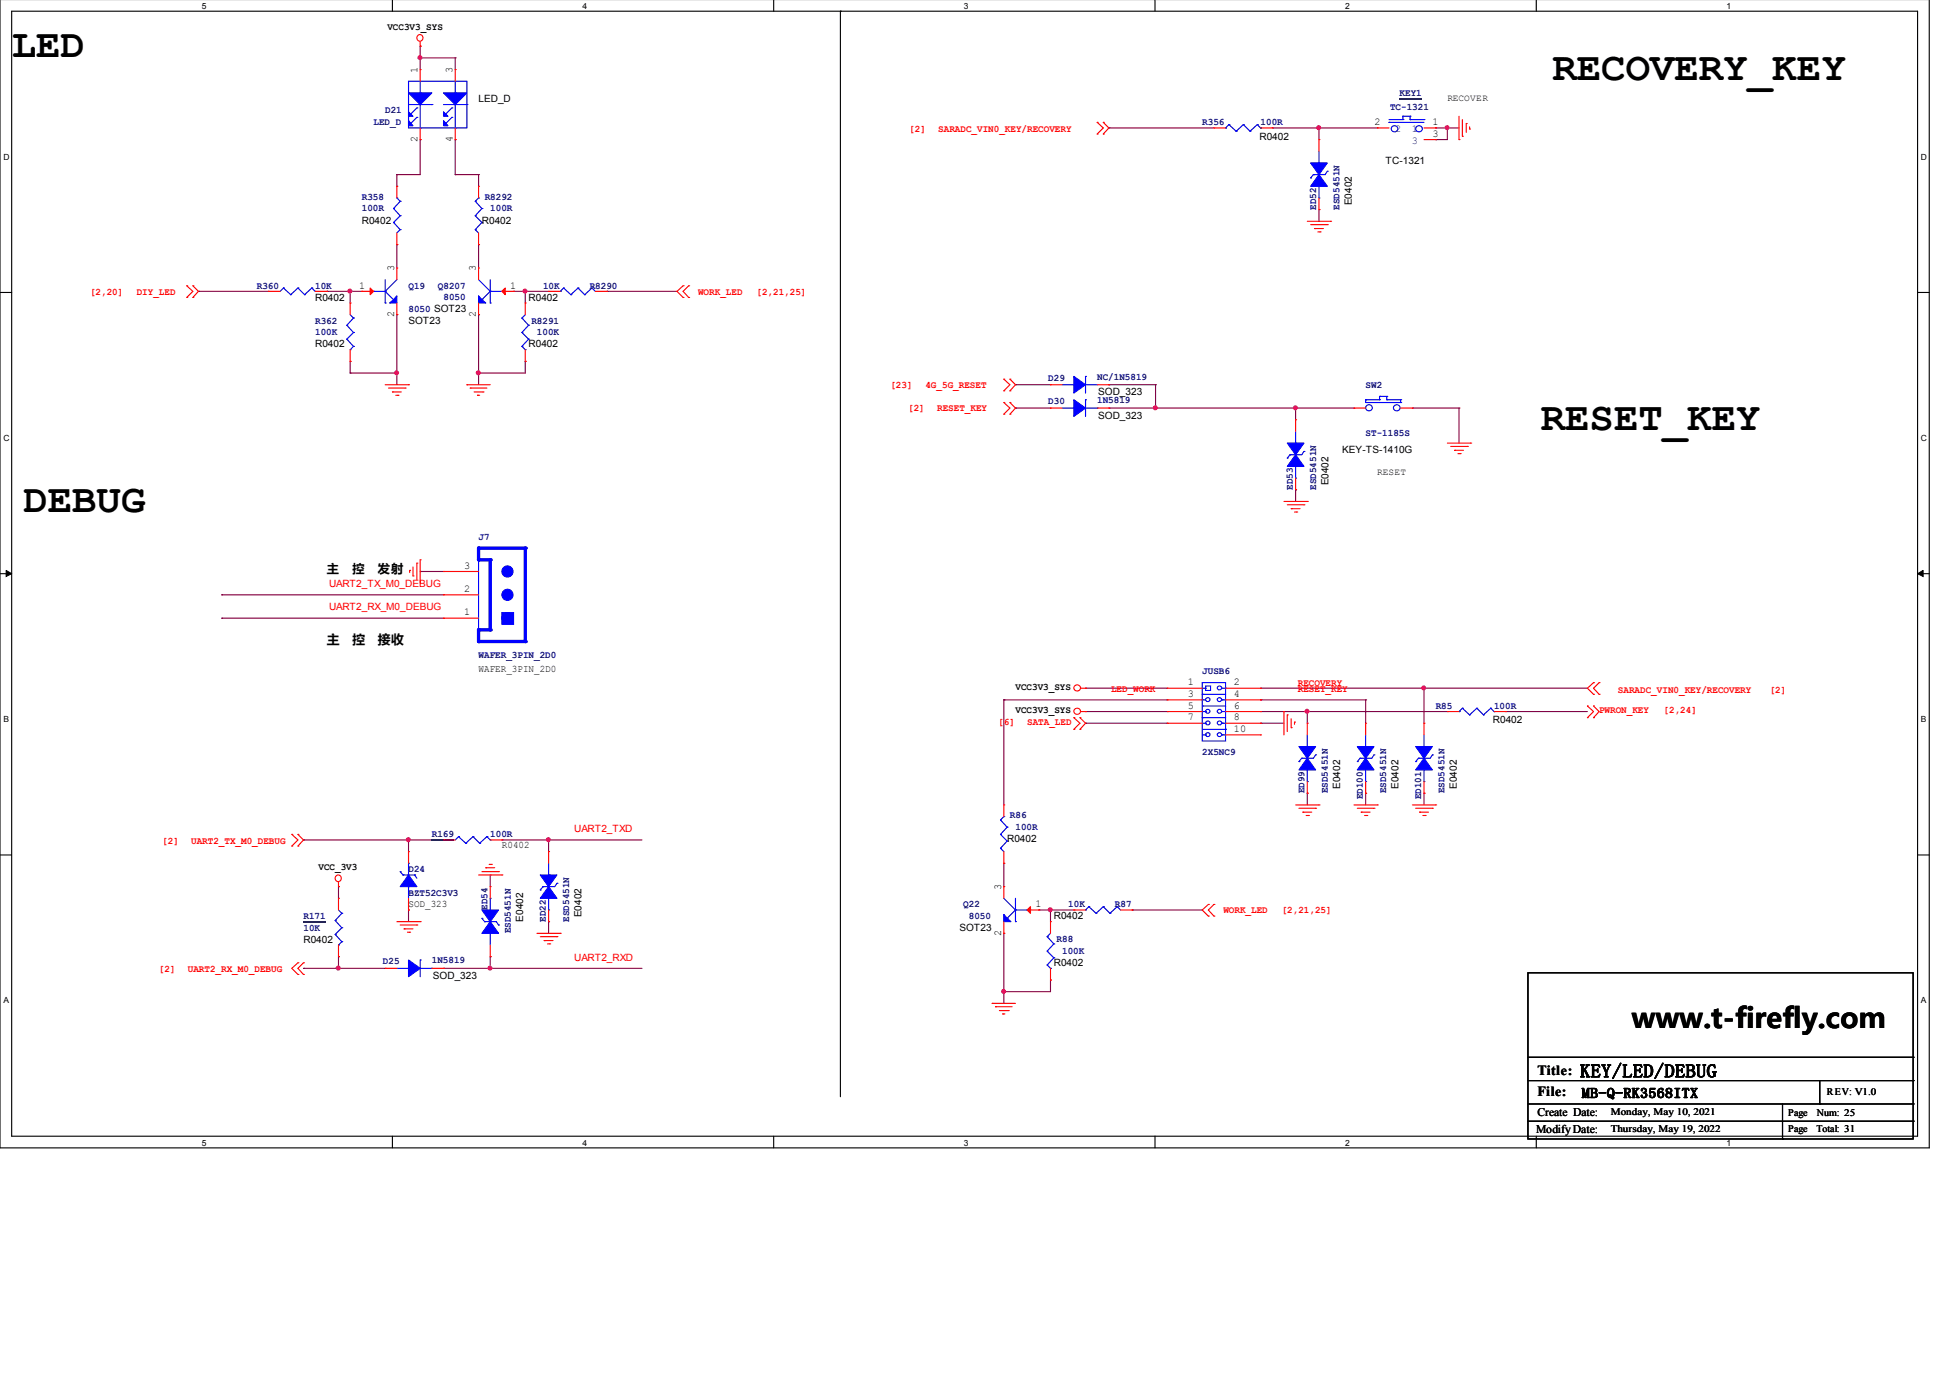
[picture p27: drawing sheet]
<svg xmlns="http://www.w3.org/2000/svg" width="297mm" height="210mm" viewBox="0 0 297 210" stroke-linecap="round" stroke-linejoin="round" font-family="sans-serif">
<defs><g id="words">
<g font-size="6.2">
<text x="1.8" y="8.7">LED</text>
<text x="236.5" y="12.2">RECOVERY_KEY</text>
<text x="234.7" y="65.5">RESET_KEY</text>
<text x="3.6" y="78">DEBUG</text>
</g>
<text font-size="4.2" x="248.6" y="156.6">www.t-firefly.com</text>
<text font-size="2.8" x="240.7" y="164.1">KEY/LED/DEBUG</text>
<g font-size="2.1">
<text x="234.2" y="163.8">Title:</text>
<text x="234.2" y="167">File:</text>
<text x="241" y="167.2">MB-Q-RK3568ITX</text>
</g>
<g font-size="1.9">
<text x="49.8" y="87.3">主</text>
<text x="53.7" y="87.3">控</text>
<text x="57.6" y="87.3">发射</text>
<text x="49.8" y="98.1">主</text>
<text x="53.7" y="98.1">控</text>
<text x="57.6" y="98.1">接收</text>
</g>
<g font-size="1.8">
<text x="234" y="172.6">Modify Date:</text>
<text x="234.2" y="170">Create Date:</text>
</g>
<g font-size="1.6">
<text x="63.6" y="11.1" transform="rotate(-90 63.6 11.1)">1</text>
<text x="68.9" y="11.1" transform="rotate(-90 68.9 11.1)">3</text>
<text x="63.6" y="21.7" transform="rotate(-90 63.6 21.7)">2</text>
<text x="68.9" y="21.7" transform="rotate(-90 68.9 21.7)">4</text>
<text x="209.4" y="19.1">2</text>
<text x="218.2" y="19.1">1</text>
<text x="218.2" y="20.8">3</text>
<text x="60" y="41.3" transform="rotate(-90 60 41.3)">3</text>
<text x="72.5" y="41.3" transform="rotate(-90 72.5 41.3)">3</text>
<text x="54.7" y="44">1</text>
<text x="77.7" y="44">1</text>
<text x="60" y="48.4" transform="rotate(-90 60 48.4)">2</text>
<text x="72.5" y="48.4" transform="rotate(-90 72.5 48.4)">2</text>
<text x="70.7" y="86.6">3</text>
<text x="70.7" y="93.7">1</text>
<text x="70.7" y="90.2">2</text>
<text x="180.9" y="104.4">1</text>
<text x="180.9" y="106.2">3</text>
<text x="180.9" y="108">5</text>
<text x="188" y="106.2">4</text>
<text x="188" y="104.4">2</text>
<text x="188" y="108">6</text>
<text x="180.9" y="109.7">7</text>
<text x="188" y="109.7">8</text>
<text x="188" y="111.5">10</text>
<text x="152.5" y="135.6" transform="rotate(-90 152.5 135.6)">3</text>
<text x="152.5" y="142.6" transform="rotate(-90 152.5 142.6)">2</text>
<text x="157.7" y="138.2">1</text>
</g>
<g font-size="1.6" fill="#004080">
<text x="212.5" y="20.2">2</text>
<text x="215.1" y="20.2">1</text>
<text x="215.1" y="21.9">3</text>
</g>
<g font-size="1.5">
<text x="59" y="4.5">VCC3V3_SYS</text>
<text x="72.9" y="15.6">LED_D</text>
<text x="191.9" y="21.3">R0402</text>
<text x="211.1" y="25">TC-1321</text>
<text x="55.1" y="34.1">R0402</text>
<text x="73.4" y="34.1">R0402</text>
<text x="205.9" y="31.3" transform="rotate(-90 205.9 31.3)">E0402</text>
<text x="48" y="45.8">R0402</text>
<text x="80.5" y="45.8">R0402</text>
<text x="48" y="52.9">R0402</text>
<text x="62.2" y="49.4">SOT23</text>
<text x="80.5" y="52.9">R0402</text>
<text x="167.3" y="60.2">SOD_323</text>
<text x="167.3" y="63.8">SOD_323</text>
<text x="204.5" y="68.9">KEY-TS-1410G</text>
<text x="202.4" y="73.9" transform="rotate(-90 202.4 73.9)">E0402</text>
<text x="72.9" y="102.4">WAFER_3PIN_2D0</text>
<text x="154.7" y="105.1">VCC3V3_SYS</text>
<text x="154.7" y="108.6">VCC3V3_SYS</text>
<text x="227.4" y="110.2">R0402</text>
<text x="204.1" y="120.2" transform="rotate(-90 204.1 120.2)">E0402</text>
<text x="213" y="120.2" transform="rotate(-90 213 120.2)">E0402</text>
<text x="221.9" y="120.2" transform="rotate(-90 221.9 120.2)">E0402</text>
<text x="76.5" y="129.2">R0402</text>
<text x="153.4" y="128.3">R0402</text>
<text x="48.5" y="132.5">VCC_3V3</text>
<text x="46.2" y="143.6">R0402</text>
<text x="62.2" y="138.1">SOD_323</text>
<text x="79.7" y="140.4" transform="rotate(-90 79.7 140.4)">E0402</text>
<text x="88.6" y="139.7" transform="rotate(-90 88.6 139.7)">E0402</text>
<text x="146.1" y="141.8">SOT23</text>
<text x="160.5" y="140.1">R0402</text>
<text x="66" y="149.1">SOD_323</text>
<text x="160.5" y="147.2">R0402</text>
<text x="278.3" y="166.8">REV: V1.0</text>
<text x="245.4" y="169.9">Monday, May 10, 2021</text>
<text x="245.4" y="172.5">Thursday, May 19, 2022</text>
<text x="272.4" y="170">Page</text>
<text x="272.4" y="172.5">Page</text>
<text x="276.7" y="172.5">Total: 31</text>
<text x="276.8" y="170">Num: 25</text>
</g>
<g font-size="1.5" fill="#000080">
<text x="58.7" y="17.3">D21</text>
<text x="211.8" y="16.8">TC-1321</text>
<text x="213.2" y="14.7">KEY1</text>
<text x="56.9" y="19.1">LED_D</text>
<text x="183.1" y="19.1">R356</text>
<text x="192" y="19.1">100R</text>
<text x="55.1" y="30.4">R358</text>
<text x="55.1" y="32.2">100R</text>
<text x="73.8" y="30.4">R8292</text>
<text x="74.7" y="32.2">100R</text>
<text x="200.5" y="31.9" transform="rotate(-90 200.5 31.9)">ED52</text>
<text x="204" y="31.9" transform="rotate(-90 204 31.9)">ESD5451N</text>
<text x="39.1" y="44">R360</text>
<text x="48" y="44">10K</text>
<text x="62.2" y="44">Q19</text>
<text x="62.2" y="47.5">8050 SOT23</text>
<text x="66.7" y="44">Q8207</text>
<text x="67.6" y="45.7">8050</text>
<text x="82.7" y="44">10K</text>
<text x="89.8" y="44">R8290</text>
<text x="48" y="49.3">R362</text>
<text x="48" y="51.1">100K</text>
<text x="80.9" y="49.3">R8291</text>
<text x="81.8" y="51.1">100K</text>
<text x="159.7" y="58">D29</text>
<text x="167.1" y="57.8">NC/1N5819</text>
<text x="208" y="59.1">SW2</text>
<text x="159.7" y="61.6">D30</text>
<text x="167.1" y="61.4">1N5819</text>
<text x="208" y="66.4">ST-1185S</text>
<text x="196.9" y="74.6" transform="rotate(-90 196.9 74.6)">ED53</text>
<text x="200.5" y="74.6" transform="rotate(-90 200.5 74.6)">ESD5451N</text>
<text x="72.9" y="82.2">J7</text>
<text x="72.9" y="100.2">WAFER_3PIN_2D0</text>
<text x="183.1" y="102.6">JUSB6</text>
<text x="218.7" y="108">R85</text>
<text x="227.6" y="108">100R</text>
<text x="183.1" y="115.1">2X5NC9</text>
<text x="153.8" y="124.6">R86</text>
<text x="198.7" y="120.8" transform="rotate(-90 198.7 120.8)">ED99</text>
<text x="202.3" y="120.8" transform="rotate(-90 202.3 120.8)">ESD5451N</text>
<text x="207.6" y="121.8" transform="rotate(-90 207.6 121.8)">ED100</text>
<text x="211.2" y="120.8" transform="rotate(-90 211.2 120.8)">ESD5451N</text>
<text x="216.5" y="121.8" transform="rotate(-90 216.5 121.8)">ED101</text>
<text x="220" y="120.8" transform="rotate(-90 220 120.8)">ESD5451N</text>
<text x="65.8" y="127.5">R169</text>
<text x="74.7" y="127.5">100R</text>
<text x="154.7" y="126.4">100R</text>
<text x="62.2" y="132.9">D24</text>
<text x="62.2" y="136.4">BZT52C3V3</text>
<text x="46.2" y="140">R171</text>
<text x="46.2" y="141.7">10K</text>
<text x="74.3" y="138.6" transform="rotate(-90 74.3 138.6)">ED54</text>
<text x="77.8" y="142.2" transform="rotate(-90 77.8 142.2)">ESD5451N</text>
<text x="83.1" y="140.4" transform="rotate(-90 83.1 140.4)">ED22</text>
<text x="86.7" y="140.4" transform="rotate(-90 86.7 140.4)">ESD5451N</text>
<text x="146.7" y="138.2">Q22</text>
<text x="147.6" y="140">8050</text>
<text x="161" y="143.5">R88</text>
<text x="162.7" y="138.2">10K</text>
<text x="169.8" y="138.2">R87</text>
<text x="58.3" y="146.9">D25</text>
<text x="65.8" y="146.7">1N5819</text>
<text x="161.8" y="145.3">100K</text>
</g>
<g font-size="1.5" fill="#f00">
<text x="138.5" y="20.2">[2]</text>
<text x="142.9" y="20.2">SARADC_VIN0_KEY/RECOVERY</text>
<text x="13.7" y="44.9">[2,20]</text>
<text x="20.8" y="44.9">DIY_LED</text>
<text x="106.3" y="44.9">WORK_LED</text>
<text x="115.2" y="44.9">[2,21,25]</text>
<text x="135.6" y="59.1">[23]</text>
<text x="141" y="59.1">4G_5G_RESET</text>
<text x="138.3" y="62.7">[2]</text>
<text x="142.7" y="62.7">RESET_KEY</text>
<text x="50.1" y="89.4">UART2_TX_M0_DEBUG</text>
<text x="50.1" y="93">UART2_RX_M0_DEBUG</text>
<text x="169.2" y="105.4">LED_WORK</text>
<text x="197.7" y="104.5">RECOVERY</text>
<text x="197.7" y="105.4">RESET_KEY</text>
<text x="246.5" y="105.5">SARADC_VIN0_KEY/RECOVERY</text>
<text x="269.6" y="105.5">[2]</text>
<text x="152.1" y="110.4">[6]</text>
<text x="156.5" y="110.4">SATA_LED</text>
<text x="243.6" y="108.6">PWRON_KEY</text>
<text x="253.4" y="108.6">[2,24]</text>
<text x="24.7" y="128.6">[2]</text>
<text x="29.1" y="128.6">UART2_TX_M0_DEBUG</text>
<text x="87.5" y="126.8">UART2_TXD</text>
<text x="186.4" y="139.1">WORK_LED</text>
<text x="195.2" y="139.1">[2,21,25]</text>
<text x="24.2" y="148">[2]</text>
<text x="28.6" y="148">UART2_RX_M0_DEBUG</text>
<text x="87.5" y="146.3">UART2_RXD</text>
</g>
<g font-size="1.4">
<text x="220.5" y="15.4">RECOVER</text>
<text x="209.8" y="72.3">RESET</text>
</g>
<g font-size="1.3">
<text x="30.7" y="1.4">5</text>
<text x="88.7" y="1.4">4</text>
<text x="146.8" y="1.4">3</text>
<text x="204.9" y="1.4">2</text>
<text x="263" y="1.4">1</text>
<text x=".5" y="24.3">D</text>
<text x="292.6" y="24.3">D</text>
<text x=".5" y="67.2">C</text>
<text x="292.6" y="67.2">C</text>
<text x=".5" y="110">B</text>
<text x="292.6" y="110">B</text>
<text x=".5" y="152.8">A</text>
<text x="292.6" y="152.8">A</text>
<text x="30.7" y="174.5">5</text>
<text x="88.7" y="174.5">4</text>
<text x="146.8" y="174.5">3</text>
<text x="204.9" y="174.5">2</text>
<text x="263" y="174.5">1</text>
</g>
</g></defs>
<path d="M0 -.1v175h293.9v-175M1.8 1.7h290.3v171.4h-290.3z" fill="none" stroke="#000" stroke-width=".17"/>
<g fill="#fff">
<path d="M30.7 .2h.6v1.3h-.6z"/>
<path d="M30.7 173.3h.6v1.4h-.6z"/>
</g>
<path d="M59.8 -.1v1.8M59.8 173.1v1.8" fill="none" stroke="#000" stroke-width=".17"/>
<g fill="#fff">
<path d="M88.7 .2h.6v1.3h-.6z"/>
<path d="M88.7 173.3h.6v1.4h-.6z"/>
</g>
<path d="M117.9 -.1v1.8M117.9 173.1v1.8" fill="none" stroke="#000" stroke-width=".17"/>
<g fill="#fff">
<path d="M146.8 .2h.6v1.3h-.6z"/>
<path d="M146.8 173.3h.6v1.4h-.6z"/>
</g>
<path d="M175.9 -.1v1.8M175.9 173.1v1.8" fill="none" stroke="#000" stroke-width=".17"/>
<g fill="#fff">
<path d="M204.9 .2h.6v1.3h-.6z"/>
<path d="M204.9 173.3h.6v1.4h-.6z"/>
</g>
<path d="M234 -.1v1.8M234 173.1v1.8" fill="none" stroke="#000" stroke-width=".17"/>
<g fill="#fff">
<path d="M263 .2h.6v1.3h-.6z"/>
<path d="M263 173.3h.6v1.4h-.6z"/>
<path d="M.5 23.1h.9v1.4h-.9z"/>
<path d="M292.6 23.1h.9v1.4h-.9z"/>
<path d="M.5 66h.9v1.3h-.9z"/>
<path d="M292.6 66h.9v1.3h-.9z"/>
</g>
<path d="M0 44.5h1.8M292.1 44.5h1.8" fill="none" stroke="#000" stroke-width=".17"/>
<g fill="#fff">
<path d="M.5 108.8h.8v1.4h-.8z"/>
<path d="M292.6 108.8h.8v1.4h-.8z"/>
</g>
<path d="M0 87.4h1.8M292.1 87.4h1.8" fill="none" stroke="#000" stroke-width=".17"/>
<path d="M.9 86.9l.9 .5-.9 .4zM292.1 87.4l.8-.5v.9z" fill="#000" stroke="#000" stroke-width=".15"/>
<g fill="#fff">
<path d="M.5 151.7h.7v1.3h-.7z"/>
<path d="M292.6 151.7h.7v1.3h-.7z"/>
</g>
<g fill="none" stroke="#000" stroke-width=".17">
<path d="M128 1.7h.1M128 1.7v165.4M0 130.2h1.8M292.1 130.2h1.8M232.7 148.2h58.7v25.3h-58.7zM232.7 161.1h58.7M232.7 164.6h58.7M232.7 168.2h58.7M232.7 170.8h58.7M271.5 173.5h.1M271.5 168.2v5.3M277.2 168.2h.1"/>
<path d="M277.2 164.6v3.6M291.4 161.1h.1M291.4 164.6h.1M291.4 168.2h.1M291.4 170.8h.1"/>
</g>
<g fill="none" stroke="#800040" stroke-width=".17">
<path d="M64 7h.1M64 8.8h.1M64 7v3.6M64 8.8h5.3M69.3 8.8h.1M69.3 8.8v1.8M168.9 19.5h.1M168.9 19.5h16M193.8 19.5h.1M193.8 19.5h16M200.9 19.5h.1M200.9 19.5v1.8"/>
<path d="M218.7 19.5h.1M218.7 19.5h3.5M220.5 19.5h.1M220.5 19.5v1.8h-1.8M60.5 37.3h.1M60.5 26.6h.1M60.5 26.6v1.8M60.5 37.3v3.5M64 21.3h.1M64 21.3v5.3h-3.5M69.3 26.6h.1M69.3 21.3h.1"/>
<path d="M69.3 26.6h3.6M69.3 21.3v5.3M72.9 37.3h.1M72.9 26.6h.1M72.9 26.6v1.8M72.9 37.3v3.5M200.9 31.9h.1M200.9 31.9v1.8M218.7 21.3h.1M30.2 44.4h.1M30.2 44.4h10.7M49.8 44.4h.1"/>
<path d="M49.8 44.4h5.3M53.3 56.8h.1M53.3 44.4h.1M53.3 55h.1M53.3 56.8h7.2M53.3 44.4v1.8M53.3 55v1.8M60.5 56.8h.1M60.5 47.9h.1M60.5 47.9v10.7M72.9 56.8h.1M72.9 47.9h.1"/>
<path d="M72.9 47.9v10.7M78.2 44.4h.1M78.2 44.4h5.4M80 44.4h.1M80 55h.1M80 55v1.8h-7.1M80 44.4v1.8M92.5 44.4h.1M92.5 44.4h10.6M154.7 58.6h.1M154.7 58.6h5.3M168.9 58.6h.1"/>
<path d="M168.9 58.6h7.1M176 58.6h.1M176 58.6v3.6M154.7 62.2h.1M154.7 62.2h5.3M168.9 62.2h.1M168.9 62.2h37.3M176 62.2h.1M197.4 74.6h.1M197.4 62.2h.1M197.4 62.2v1.7M197.4 74.6v1.8"/>
<path d="M215.1 62.2h.1M215.1 62.2h7.1M222.2 62.2h.1M222.2 62.2v5.3M33.8 90.6h.1M33.8 94.2h.1M33.8 90.6h33.8M33.8 94.2h33.8M64 87.1h.1M64 87.1h3.6M152.9 106.6h.1M152.9 106.6v16"/>
<path d="M152.9 106.6h24.9M165.4 104.8h.1M165.4 108.4h.1M165.4 110.2h.1M165.4 108.4h12.4M165.4 110.2h12.4M165.4 104.8h12.4M192 110.2h.1M192 104.8h.1M192 106.6h.1M192 108.4h.1M192 108.4h28.5"/>
<path d="M192 110.2h3.6M192 104.8h49.8M192 106.6h16M199.1 108.4h.1M199.1 108.4v1.8M208 106.6h.1M208 106.6v3.6M216.9 104.8h.1M216.9 104.8v5.4M229.4 108.4h.1M229.4 108.4h12.4M46.2 127.9h.1"/>
<path d="M46.2 127.9h21.4M51.6 135.1h.1M51.6 135.1v1.7M62.2 127.9h.1M62.2 138.6h.1M62.2 127.9v1.8M62.2 138.6v1.8M74.7 133.3h.1M74.7 133.3v1.8M76.5 127.9h.1M76.5 127.9h21.3M83.6 127.9h.1"/>
<path d="M83.6 127.9v1.8M152.9 131.5h.1M152.9 131.5v3.6M158.2 138.6h.1M158.2 138.6h5.4M160 138.6h.1M160 138.6v1.8M172.5 138.6h.1M172.5 138.6h10.6M199.1 120.8h.1M199.1 120.8v1.8M208 120.8h.1"/>
<path d="M208 120.8v1.8M216.9 120.8h.1M216.9 120.8v1.8M46.2 147.5h.1M46.2 147.5h12.5M51.6 147.5h.1M51.6 145.7h.1M51.6 145.7v1.8M67.6 147.5h.1M67.6 147.5h30.2M74.7 145.7h.1M74.7 147.5h.1"/>
<path d="M74.7 145.7v1.8M83.6 140.4h.1M83.6 140.4v1.8M152.9 142.2h.1M152.9 151.1h.1M152.9 142.2v10.6M160 149.3h.1M160 149.3v1.8h-7.1"/>
</g>
<g fill="#f0f" stroke="#f0f" stroke-width=".17">
<circle cx="60.4" cy="56.8" r=".3"/>
<circle cx="197.3" cy="62.1" r=".3"/>
<circle cx="176" cy="62.1" r=".3"/>
<circle cx="200.9" cy="19.4" r=".3"/>
<circle cx="53.3" cy="44.3" r=".3"/>
<circle cx="220.4" cy="19.4" r=".3"/>
<circle cx="72.9" cy="56.8" r=".3"/>
<circle cx="80" cy="44.3" r=".3"/>
<circle cx="64" cy="8.8" r=".3"/>
<circle cx="216.9" cy="104.8" r=".3"/>
<circle cx="160" cy="138.6" r=".3"/>
<circle cx="152.9" cy="151" r=".3"/>
<circle cx="199.1" cy="108.3" r=".3"/>
<circle cx="62.2" cy="127.9" r=".3"/>
<circle cx="51.5" cy="147.5" r=".3"/>
<circle cx="83.5" cy="127.9" r=".3"/>
<circle cx="74.6" cy="147.5" r=".3"/>
</g>
<g fill="none" stroke="#f00" stroke-width=".17">
<path d="M64 7h.1M64 6.4v.6M167.1 18.6h.1M167.1 18.6l1 .9-1 .9M168.1 18.6h.1M168.1 18.6l.8 .9-.8 .9M209.8 19.5h.1M209.8 19.5h1.8M216.9 19.5h1.8M218.7 19.5h.1M222.2 17.7v3.6M222.8 18.2v2.6"/>
<path d="M223.4 18.8h.1M223.4 18.8v1.4M223.9 19.7h.1M223.9 19.3v.4M167.1 20.4h.1M168.1 20.4h.1M199.1 33.7h3.6M199.6 34.2h2.6M200.2 34.8h.1M200.2 34.8h1.4M200.7 35.3h.4M201.1 35.3h.1"/>
<path d="M202.2 34.2h.1M202.7 33.7h.1M216.9 21.3h1.8M218.7 21.3h.1M222.2 21.3h.1M222.8 20.8h.1M28.4 43.5h.1M28.4 45.3h.1M28.4 43.5l1 .9-1 .9M29.4 45.3h.1M29.4 43.5h.1M29.4 43.5l.8 .9-.8 .9"/>
<path d="M53.3 46.2h.1M53.3 55h.1M53.3 46.2v1.7M53.3 53.3v1.7M58.7 58.6h3.5M59.2 59.1h2.5M59.8 59.7h.1M59.8 59.7h1.3M61.7 59.1h.1M62.2 58.6h.1M71.1 58.6h.1M71.1 58.6h3.6"/>
<path d="M71.6 59.1h.1M71.6 59.1h2.6M72.2 59.7h1.4M72.9 47.9h.1M72.9 40.8h.1M72.9 40.8v1.8M72.9 46.2v1.7M73.6 59.7h.1M76.5 44.4h1.7M78.2 44.4h.1M80 46.2h.1M80 55h.1"/>
<path d="M80 46.2v1.7M80 53.3v1.7M104.1 45.3h.1M104.1 43.5h.1M104.1 43.5l-1 .9 1 .9M104.9 43.5h.1M104.9 45.3h.1M104.9 43.5l-.8 .9 .8 .9M152.9 57.8h.1M152.9 59.5h.1M152.9 57.8l.9 .8-.9 .9M153.8 59.5h.1"/>
<path d="M153.8 57.8h.1M153.8 57.8l.9 .8-.9 .9M160 58.6h.1M160 58.6h1.8M167.1 58.6h1.8M168.9 58.6h.1M60.3 60.2h.3M60.6 60.2h.1M72.7 60.2h.1M72.7 60.2h.4M152.9 61.3h.1M152.9 63.1h.1"/>
<path d="M152.9 61.3l.9 .9-.9 .9M153.8 63.1h.1M153.8 61.3h.1M153.8 61.3l.9 .9-.9 .9M195.6 76.4h3.5M196.1 76.9h2.5M196.7 77.5h.1M196.7 77.5h1.3M197.2 78h.3M197.5 78h.1M198.6 76.9h.1M199.1 76.4h.1"/>
<path d="M206.2 62.2h.1M206.2 62.2h1.8M213.4 62.2h1.7M215.1 62.2h.1M220.5 67.5h3.5M221 68h2.5M221.6 68.6h.1M221.6 68.6h1.3M222.1 69.1h.3M222.4 69.1h.1M223.5 68h.1M224 67.5h.1"/>
<path d="M62.4 86.9h.1M62.4 86.9v.3M62.9 87.7h.1M62.9 86.4v1.3M63.5 85.8h.1M63.5 85.8v2.5M64 85.3h.1M64 85.3v3.5M163.6 111.1h.1M163.6 109.3h.1M163.6 109.3l.9 .9-.9 .9M164.5 109.3h.1"/>
<path d="M164.5 111.1h.1M164.5 109.3l.9 .9-.9 .9M164.7 104.8h.7M164.7 108.4h.7M165.4 104.8h.1M165.4 108.4h.1M177.8 104.8h.1M177.8 106.6h.1M177.8 108.4h.1M177.8 110.2h.1M177.8 104.8h5.3M177.8 108.4h5.3"/>
<path d="M177.8 106.6h5.3M177.8 110.2h5.3M186.7 104.8h5.3M186.7 108.4h5.3M186.7 106.6h5.3M186.7 110.2h5.3M186.7 111.9h5.3M192 106.6h.1M192 104.8h.1M192 108.4h.1M192 110.2h.1M192 111.9h.1"/>
<path d="M195.6 108.4h.1M195.6 108.4v3.5M196.1 108.9h.1M196.1 108.9v2.5M196.7 110.8h.1M196.7 109.5v1.3M197.2 110h.1M197.2 110v.3M208 110.2h.1M208 110.2v1.7M208 119.1v1.7M216.9 110.2h.1"/>
<path d="M216.9 110.2v1.7M216.9 119.1v1.7M241.8 109.3h.1M241.8 107.5h.1M241.8 107.5l.9 .9-.9 .9M242.7 109.3h.1M242.7 107.5h.1M242.7 105.8h.1M242.7 104h.1M242.7 107.5l.9 .9-.9 .9M242.7 104l-.9 .8 .9 1M243.6 104h.1"/>
<path d="M243.6 105.8h.1M243.6 104l-.9 .8 .9 1M44.4 127.1h.1M44.4 128.9h.1M44.4 127.1l1 .8-1 1M45.4 128.9h.1M45.4 127.1h.1M45.4 127.1l.8 .8-.8 1M51.6 135.1h.1M51.6 134.4v.7M62.2 138.6h.1M62.2 129.7h.1"/>
<path d="M62.2 129.7v1.8M62.2 136.8v1.8M67.6 127.9h.1M67.6 127.9h1.7M72.9 133.3h3.6M73.4 132.8h2.5M74 132.2h.1M74 132.2h1.4M74.5 131.7h.3M74.7 127.9h1.8M74.8 131.7h.1M75.9 132.8h.1"/>
<path d="M76.5 133.3h.1M76.5 127.9h.1M152.9 135.1h.1M152.9 135.1v1.7M156.5 138.6h1.7M158.2 138.6h.1M184.1 139.5h.1M184.1 137.8h.1M184.1 137.8l-1 .8 1 .9M184.9 137.8h.1M184.9 139.5h.1M184.9 137.8l-.8 .8 .8 .9"/>
<path d="M197.4 122.6h3.5M197.9 123.1h2.5M198.5 123.7h.1M198.5 123.7h1.3M199 124.2h.3M199.3 124.2h.1M200.4 123.1h.1M200.9 122.6h.1M206.2 122.6h3.6M206.8 123.1h2.5M207.3 123.7h.1M207.3 123.7h1.4"/>
<path d="M207.9 124.2h.3M208 120.8h.1M208.2 124.2h.1M209.3 123.1h.1M209.8 122.6h.1M215.1 122.6h3.6M215.6 123.1h2.6M216.2 123.7h.1M216.2 123.7h1.4M216.7 124.2h.4M216.9 120.8h.1M217.1 124.2h.1"/>
<path d="M218.2 123.1h.1M218.7 122.6h.1M45.4 146.7h.1M45.4 148.4h.1M45.4 146.7l-1 .8 1 .9M46.2 146.7h.1M46.2 148.4h.1M46.2 146.7l-.8 .8 .8 .9M60.5 140.4h3.5M61 140.9h2.5M61.6 141.5h.1M61.6 141.5h1.3"/>
<path d="M62.1 142h.3M62.4 142h.1M63.5 140.9h.1M64 140.4h.1M81.8 142.2h3.5M82.3 142.7h2.5M82.9 143.3h.1M82.9 143.3h1.3M83.4 143.8h.3M83.7 143.8h.1M84.8 142.7h.1M85.3 142.2h.1"/>
<path d="M151.1 152.8h.1M151.1 152.8h3.6M151.6 153.3h.1M151.6 153.3h2.6M152.2 153.9h1.4M152.7 154.4h.1M152.7 154.4h.4M152.9 142.2h.1M152.9 140.4v1.8M153.6 153.9h.1M160 140.4h.1M160 149.3h.1"/>
<path d="M160 140.4v1.8M160 147.5v1.8"/>
<circle cx="63.9" cy="5.8" r=".49"/>
<circle cx="164.1" cy="108.3" r=".49"/>
<circle cx="164.1" cy="104.8" r=".49"/>
<circle cx="51.5" cy="133.8" r=".49"/>
</g>
<g fill="#00f" stroke="#00f" stroke-width=".17">
<path d="M72.9 45.1l1.1 1.1h-1.1z" fill-rule="evenodd"/>
<path d="M152.9 139.3l1.1 1.1h-1.1z" fill-rule="evenodd"/>
<path d="M62.2 133.3l1.3 1.8h-2.5z" fill-rule="evenodd"/>
<path d="M163.6 57.3l1.8 1.3-1.8 1.3z" fill-rule="evenodd"/>
<path d="M215.6 113.7h2.6l-1.3 1.8z" fill-rule="evenodd"/>
<path d="M216.9 115.5l1.3 1.8h-2.6z" fill-rule="evenodd"/>
<path d="M206.8 113.7h2.5l-1.3 1.8z" fill-rule="evenodd"/>
<path d="M208 115.5l1.3 1.8h-2.5z" fill-rule="evenodd"/>
<circle cx="77.3" cy="87.1" r=".85"/>
<circle cx="77.3" cy="90.6" r=".85"/>
<circle cx="77.3" cy="94.2" r=".85"/>
</g>
<g fill="none" stroke="#00f" stroke-width=".17">
<path d="M211.6 18.6h.1M211.6 18.2h2.1M211.6 18.6h5.3M213.7 17.7h.1M213.7 18.2h.1M213.7 17.7v.5M213.7 17.7h1.1M214.8 17.7h.1M214.8 18.2h.1M214.8 17.7v.5M214.8 18.2h2.1M216.9 18.2h.1"/>
<path d="M52.8 49.5h.1M52.8 51.7h.1M52.8 49.5l1 1.1M52.8 51.7l1 1.1M53.3 53.3h.1M53.3 47.9l.5 .5M53.8 48.4h.1M53.8 50.6h.1M53.8 52.8h.1M53.8 48.4l-1 1.1M53.8 50.6l-1 1.1M53.8 52.8l-.5 .5"/>
<path d="M72.9 42.6l1.8 1.8M73.4 45.6h.1M74.7 44.4h.1M74.7 46.2h.1M74.7 44.4l-1.3 1.2M74.7 42.6v3.6M74.7 44.4h1.8M76.5 44.4h.1M79.5 48.4h.1M79.5 50.6h.1M79.5 52.8h.1M79.5 48.4l1 1.1"/>
<path d="M79.5 50.6l1 1.1M79.5 52.8l.5 .5M80 53.3h.1M80 47.9l-.5 .5M80.5 49.5h.1M80.5 51.7h.1M80.5 49.5l-1 1.1M80.5 51.7l-1 1.1M161.8 58.6h1.8M163.6 58.6h.1M165.4 57.3h.1M165.4 57.3v2.6"/>
<path d="M165.4 58.6h1.7M167.1 58.6h.1M208 60.9h.1M208 60.9v.4h5.4M208 60.9h2.1M210.1 60.4h.1M210.1 60.9h.1M210.1 60.4h1.1M210.1 60.4v.5M211.2 60.9h.1M211.2 60.4h.1M211.2 60.9h2.2"/>
<path d="M211.2 60.4v.5M213.4 61.3h.1M213.4 60.9h.1M213.4 60.9v.4M183.1 104h3.6v8.9h-3.6zM183.1 107.5h.1M183.1 105.8h.1M183.1 106.6h.1M183.1 109.3h.1M183.1 107.5h3.6M183.1 105.8h3.6M183.1 104.8h.5"/>
<path d="M183.1 106.6h.5M183.1 109.3h3.6M183.1 108.4h.5M183.1 111.1h3.6M183.1 110.2h.5M183.1 111.9h.5M183.6 104.5h.8v.7h-.8zM183.6 104.8h.1M183.6 108.4h.1M183.6 110.2h.1M183.6 111.9h.1M186.2 106.6h.1"/>
<path d="M186.2 108.4h.1M186.2 110.2h.1M186.2 111.9h.1M186.2 104.8h.5M186.2 106.6h.5M186.2 108.4h.5M186.2 110.2h.5M186.2 111.9h.5M186.7 104.8h.1M186.7 111.1h.1M206.8 116h.1M207.2 115.5h.1"/>
<path d="M207.2 115.5l-.4 .5M208 113.7h.1M208 119.1h.1M208 111.9v1.8M208 117.3v1.8M209.3 115h.1M209.3 115l-.3 .5h-1.8M215.6 116h.1M216.1 115.5h.1M216.1 115.5l-.5 .5M216.9 113.7h.1M216.9 119.1h.1"/>
<path d="M216.9 111.9v1.8M216.9 117.3v1.8M218.2 115h.1M218.2 115l-.4 .5h-1.7M61 132.8h.1M61 132.8l.4 .5M61.4 133.3h.1M61.4 133.3h1.8M62.2 135.1h.1M62.2 131.5h.1M62.2 131.5v1.8M62.2 135.1v1.7"/>
<path d="M63.2 133.3h.1M63.2 133.3l.3 .5M69.8 127.4h.1M69.8 127.4l-.5 .5M69.8 127.4l1.2 1.1M71 128.5h.1M72.1 127.4h.1M72.1 127.4l-1.1 1.1M72.1 127.4l1 1.1M73.1 128.5h.1M74.2 127.4h.1M74.2 127.4l-1.1 1.1"/>
<path d="M74.2 127.4l.5 .5M74.7 127.9h.1M152.9 136.8l1.8 1.8M153.4 139.9h.1M154.7 138.6h.1M154.7 138.6l-1.3 1.3M154.7 136.8v3.6M154.7 138.6h1.8M156.5 138.6h.1M154.7 140.4h.1M159.5 142.7h.1M159.5 144.9h.1"/>
<path d="M159.5 147h.1M159.5 142.7l1 1.1M159.5 144.9l1 1M159.5 147l.5 .5M160 147.5h.1M160 142.2l-.5 .5M160.5 143.8h.1M160.5 145.9h.1M160.5 143.8l-1 1.1M160.5 145.9l-1 1.1"/>
<circle cx="212.4" cy="19.6" r=".49"/>
<circle cx="216.2" cy="19.6" r=".49"/>
<circle cx="208.6" cy="62.1" r=".49"/>
<circle cx="212.8" cy="62.1" r=".49"/>
<circle cx="184" cy="111.9" r=".32"/>
<circle cx="184" cy="106.6" r=".32"/>
<circle cx="184" cy="110.1" r=".32"/>
<circle cx="184" cy="108.3" r=".32"/>
<circle cx="185.8" cy="111.9" r=".32"/>
<circle cx="185.8" cy="106.6" r=".32"/>
<circle cx="185.8" cy="110.1" r=".32"/>
<circle cx="185.8" cy="108.3" r=".32"/>
<circle cx="185.8" cy="104.8" r=".32"/>
</g>
<g fill="#f00" stroke="#f00" stroke-width=".17">
<path d="M76.5 44.4l.5-.5v1z"/>
<path d="M156.5 138.6l.5-.5v1z"/>
</g>
<path d="M213.2 15.1h3.4M65.8 127.9h3.4" fill="none" stroke="#000080" stroke-width=".17"/>
<path d="M72.9 85.3h1.8" fill="none" stroke="#00f" stroke-width=".51"/>
<circle cx="74.7" cy="85.3" r=".25" fill="#00f"/>
<path d="M74.7 85.3v10.6" fill="none" stroke="#00f" stroke-width=".51"/>
<circle cx="74.7" cy="95.9" r=".25" fill="#00f"/>
<path d="M72.9 95.9h1.8" fill="none" stroke="#00f" stroke-width=".51"/>
<circle cx="72.9" cy="95.9" r=".25" fill="#00f"/>
<path d="M72.9 95.9h.1M72.9 85.3v10.6" fill="none" stroke="#00f" stroke-width=".17"/>
<path d="M72.9 95.9v1.8" fill="none" stroke="#00f" stroke-width=".51"/>
<circle cx="72.9" cy="97.7" r=".25" fill="#00f"/>
<path d="M72.9 97.7h7.1" fill="none" stroke="#00f" stroke-width=".51"/>
<circle cx="80" cy="97.7" r=".25" fill="#00f"/>
<path d="M80 83.5v14.2" fill="none" stroke="#00f" stroke-width=".51"/>
<circle cx="80" cy="83.5" r=".25" fill="#00f"/>
<path d="M72.9 83.5h7.1" fill="none" stroke="#00f" stroke-width=".51"/>
<circle cx="72.9" cy="83.5" r=".25" fill="#00f"/>
<path d="M72.9 83.5v1.8" fill="none" stroke="#00f" stroke-width=".51"/>
<circle cx="72.9" cy="85.3" r=".25" fill="#00f"/>
<g fill="#00f" stroke="#00f" stroke-width=".17">
<path d="M62.2 14.2h3.6l-1.8 1.7z"/>
<path d="M62.2 17l.7 .7h-.7z"/>
<path d="M62.2 18.4l.7 .7h-.7z"/>
<path d="M67.6 17l.6 .7h-.6z"/>
<path d="M67.6 14.2h3.5l-1.8 1.7z"/>
<path d="M67.6 18.4l.6 .7h-.6z"/>
<path d="M76.5 93.3h1.7v1.8h-1.7z" fill-rule="evenodd"/>
<path d="M82.3 133.3h2.5l-1.2 1.8z" fill-rule="evenodd"/>
<path d="M83.6 135.1l1.2 1.7h-2.5z" fill-rule="evenodd"/>
<path d="M199.6 24.8h2.6l-1.3 1.8z" fill-rule="evenodd"/>
<path d="M200.9 26.6l1.3 1.8h-2.6z" fill-rule="evenodd"/>
<path d="M196.1 67.5h2.5l-1.2 1.8z" fill-rule="evenodd"/>
<path d="M197.4 69.3l1.2 1.7h-2.5z" fill-rule="evenodd"/>
<path d="M163.6 60.9l1.8 1.3-1.8 1.2z" fill-rule="evenodd"/>
<path d="M74.7 140.4l1.2 1.8h-2.5z" fill-rule="evenodd"/>
<path d="M73.4 138.6h2.5l-1.2 1.8z" fill-rule="evenodd"/>
<path d="M60.5 45.1v1.1h-1.1z" fill-rule="evenodd"/>
<path d="M197.9 113.7h2.5l-1.3 1.8z" fill-rule="evenodd"/>
<path d="M199.1 115.5l1.3 1.8h-2.5z" fill-rule="evenodd"/>
<path d="M62.2 146.2l1.8 1.3-1.8 1.3z" fill-rule="evenodd"/>
</g>
<g fill="none" stroke="#f00" stroke-width=".17">
<path d="M64 10.6h.1M64 10.6v1.8M64 19.5v1.8M69.3 10.6h.1M69.3 10.6v1.8M69.3 19.5v1.8M184.9 19.5h.1M184.9 19.5h1.8M192 19.5h1.8M193.8 19.5h.1M60.5 37.3h.1M60.5 28.4h.1"/>
<path d="M60.5 28.4v1.8M60.5 35.5v1.8M64 21.3h.1M69.3 21.3h.1M72.9 37.3h.1M72.9 28.4h.1M72.9 28.4v1.8M72.9 35.5v1.8M200.9 21.3h.1M200.9 31.9h.1M200.9 21.3v1.7M200.9 30.2v1.7"/>
<path d="M40.9 44.4h.1M40.9 44.4h1.8M48 44.4h1.8M49.8 44.4h.1M55.1 44.4h.1M55.1 44.4h1.8M60.5 47.9h.1M60.5 40.8h.1M60.5 40.8v1.8M60.5 46.2v1.7M83.6 44.4h.1M83.6 44.4h1.7"/>
<path d="M90.7 44.4h1.8M92.5 44.4h.1M160 62.2h.1M160 62.2h1.8M167.1 62.2h1.8M168.9 62.2h.1M197.4 63.9h.1M197.4 74.6h.1M197.4 63.9v1.8M197.4 72.8v1.8M67.6 94.2h.1M67.6 90.6h.1"/>
<path d="M67.6 87.1h.1M67.6 94.2h5.3M67.6 90.6h5.3M67.6 87.1h5.3M199.1 110.2h.1M199.1 110.2v1.7M199.1 119.1v1.7M220.5 108.4h.1M220.5 108.4h1.7M227.6 108.4h1.8M229.4 108.4h.1M51.6 136.8h.1"/>
<path d="M51.6 136.8v1.8M74.7 135.1h.1M74.7 135.1v1.7M83.6 129.7h.1M83.6 129.7v1.8M83.6 138.6v1.8M152.9 131.5h.1M152.9 122.6h.1M152.9 122.6v1.8M152.9 129.7v1.8M163.6 138.6h.1M163.6 138.6h1.8"/>
<path d="M170.7 138.6h1.8M172.5 138.6h.1M199.1 120.8h.1M51.6 145.7h.1M51.6 143.9v1.8M58.7 147.5h.1M58.7 147.5h1.8M65.8 147.5h1.8M67.6 147.5h.1M74.7 145.7h.1M74.7 143.9v1.8M83.6 140.4h.1"/>
</g>
<g fill="none" stroke="#00f" stroke-width=".17">
<path d="M62.2 12.4h8.9v7.1h-8.9zM62.2 15.9h3.6M63.5 16.4h.1M63.5 17.9h.1M63.5 16.4l-.9 1M63.5 17.9l-.9 .9M64 14.2h.1M64 19.5h.1M64 12.4v1.8M64 15.9v3.6M65.8 15.9h.1M67.6 15.9h3.5"/>
<path d="M68.8 17.9h.1M68.8 16.4h.1M68.8 17.9l-.9 .9M68.8 16.4l-.9 1M69.3 14.2h.1M69.3 19.5h.1M69.3 12.4v1.8M69.3 15.9v3.6M71.1 15.9h.1M186.7 19.5h.1M187.2 19h.1M187.2 19l-.5 .5"/>
<path d="M187.2 19l1.1 1M188.3 20h.1M189.4 19h.1M189.4 19l-1.1 1M189.4 19l1 1M190.4 20h.1M191.5 19h.1M191.5 19l-1.1 1M191.5 19l.5 .5M192 19.5h.1M59.9 33.9h.1M59.9 31.8h.1"/>
<path d="M59.9 33.9l1.1 1.1M59.9 31.8l1.1 1.1M60.5 30.2h.1M60.5 30.2l.5 .5M61 35h.1M61 32.9h.1M61 30.7h.1M61 35l-.5 .5M61 32.9l-1.1 1M61 30.7l-1.1 1.1M72.4 35h.1M72.4 32.9h.1"/>
<path d="M72.4 30.7h.1M72.4 35l.5 .5M72.4 32.9l1 1M72.4 30.7l1 1.1M72.9 30.2h.1M72.9 30.2l-.5 .5M73.4 33.9h.1M73.4 31.8h.1M73.4 33.9l-1 1.1M73.4 31.8l-1 1.1M199.6 27.1h.1M200.1 26.6h.1"/>
<path d="M200.1 26.6l-.5 .5M200.9 24.8h.1M200.9 30.2h.1M200.9 23v1.8M200.9 28.4v1.8M202.2 26.1h.1M202.2 26.1l-.4 .5h-1.7M43.2 43.9h.1M43.2 43.9l-.5 .5M43.2 43.9l1.1 1M44.3 44.9h.1M45.4 43.9h.1"/>
<path d="M45.4 43.9l-1.1 1M45.4 43.9l1 1M46.4 44.9h.1M47.5 43.9h.1M47.5 43.9l-1.1 1M47.5 43.9l.5 .5M48 44.4h.1M56.9 44.4h.1M56.9 44.4h1.8M58.7 44.4h.1M58.7 46.2h.1M58.7 44.4l1.2 1.2"/>
<path d="M58.7 42.6v3.6M59.9 45.6h.1M60.5 42.6l-1.8 1.8M85.3 44.4h.1M85.9 43.9h.1M85.9 43.9l1.1 1M85.9 43.9l-.6 .5M87 44.9h.1M88.1 43.9h.1M88.1 43.9l1 1M88.1 43.9l-1.1 1M89.1 44.9h.1"/>
<path d="M90.2 43.9h.1M90.2 43.9l.5 .5M90.2 43.9l-1.1 1M161.8 62.2h1.8M163.6 62.2h.1M165.4 60.9h.1M165.4 60.9v2.5M165.4 62.2h1.7M167.1 62.2h.1M196.1 69.8h.1M196.5 69.3h.1M196.5 69.3l-.4 .5"/>
<path d="M197.4 67.5h.1M197.4 72.8h.1M197.4 65.7v1.8M197.4 71v1.8M198.6 68.8h.1M198.6 68.8l-.3 .5h-1.8M197.9 116h.1M198.3 115.5h.1M198.3 115.5l-.4 .5M199.1 113.7h.1M199.1 119.1h.1M199.1 111.9v1.8"/>
<path d="M199.1 117.3v1.8M200.4 115h.1M200.4 115l-.3 .5h-1.8M222.2 108.4h.1M222.8 107.9h.1M222.8 107.9l-.6 .5M222.8 107.9l1.1 1M223.9 108.9h.1M225 107.9h.1M225 107.9l-1.1 1M225 107.9l1 1M226 108.9h.1"/>
<path d="M227.1 107.9h.1M227.1 107.9l-1.1 1M227.1 107.9l.5 .5M227.6 108.4h.1M51.6 138.6l.5 .5M52.1 139.1h.1M52.1 139.1l-1 1.1M73.4 139.9h.1M73.4 139.9l.4 .5M74.7 136.8h.1M74.7 136.8v1.8M82.3 135.6h.1"/>
<path d="M82.7 135.1h.1M82.7 135.1l-.4 .5M83.6 133.3h.1M83.6 138.6h.1M83.6 131.5v1.8M83.6 136.8v1.8M84.8 134.5h.1M84.8 134.5l-.3 .6h-1.8M152.4 129.2h.1M152.4 127.1h.1M152.4 124.9h.1M152.4 129.2l.5 .5"/>
<path d="M152.4 127.1l1 1M152.4 124.9l1 1.1M152.9 124.4h.1M152.9 124.4l-.5 .5M153.4 128.1h.1M153.4 126h.1M153.4 128.1l-1 1.1M153.4 126l-1 1.1M165.4 138.6h.1M165.9 138.1h.1M165.9 138.1l1.1 1M165.9 138.1l-.5 .5"/>
<path d="M167 139.1h.1M168.1 138.1h.1M168.1 138.1l1 1M168.1 138.1l-1.1 1M169.1 139.1h.1M170.2 138.1h.1M170.2 138.1l.5 .5M170.2 138.1l-1.1 1M51.1 140.2h.1M51.1 142.3h.1M51.1 140.2l1 1.1M51.1 142.3l1 1.1"/>
<path d="M51.6 143.9h.1M52.1 141.3h.1M52.1 143.4h.1M52.1 141.3l-1 1M52.1 143.4l-.5 .5M60.5 147.5h1.7M62.2 147.5h.1M64 146.2h.1M64 146.2v2.6M64 147.5h1.8M65.8 147.5h.1M73.8 140.4h.1"/>
<path d="M73.8 140.4h1.8l.3 .5M74.7 142.2h.1M74.7 142.2v1.7M75.9 140.9h.1"/>
</g>
<path d="M46.2 140.4h3.4" fill="none" stroke="#000080" stroke-width=".17"/>
<path d="M56.4 43.9l.5 .5-.5 .5z" fill="#f00" stroke="#f00" stroke-width=".17"/>
<g fill="#f0f" stroke="#f0f" stroke-width=".17">
<circle cx="60.4" cy="56.8" r=".3"/>
<circle cx="197.3" cy="62.1" r=".3"/>
<circle cx="176" cy="62.1" r=".3"/>
<circle cx="200.9" cy="19.4" r=".3"/>
<circle cx="53.3" cy="44.3" r=".3"/>
<circle cx="220.4" cy="19.4" r=".3"/>
<circle cx="72.9" cy="56.8" r=".3"/>
<circle cx="80" cy="44.3" r=".3"/>
<circle cx="64" cy="8.8" r=".3"/>
<circle cx="216.9" cy="104.8" r=".3"/>
<circle cx="160" cy="138.6" r=".3"/>
<circle cx="152.9" cy="151" r=".3"/>
<circle cx="199.1" cy="108.3" r=".3"/>
<circle cx="62.2" cy="127.9" r=".3"/>
<circle cx="51.5" cy="147.5" r=".3"/>
<circle cx="83.5" cy="127.9" r=".3"/>
<circle cx="74.6" cy="147.5" r=".3"/>
</g>
<use href="#words"/>
</svg>
